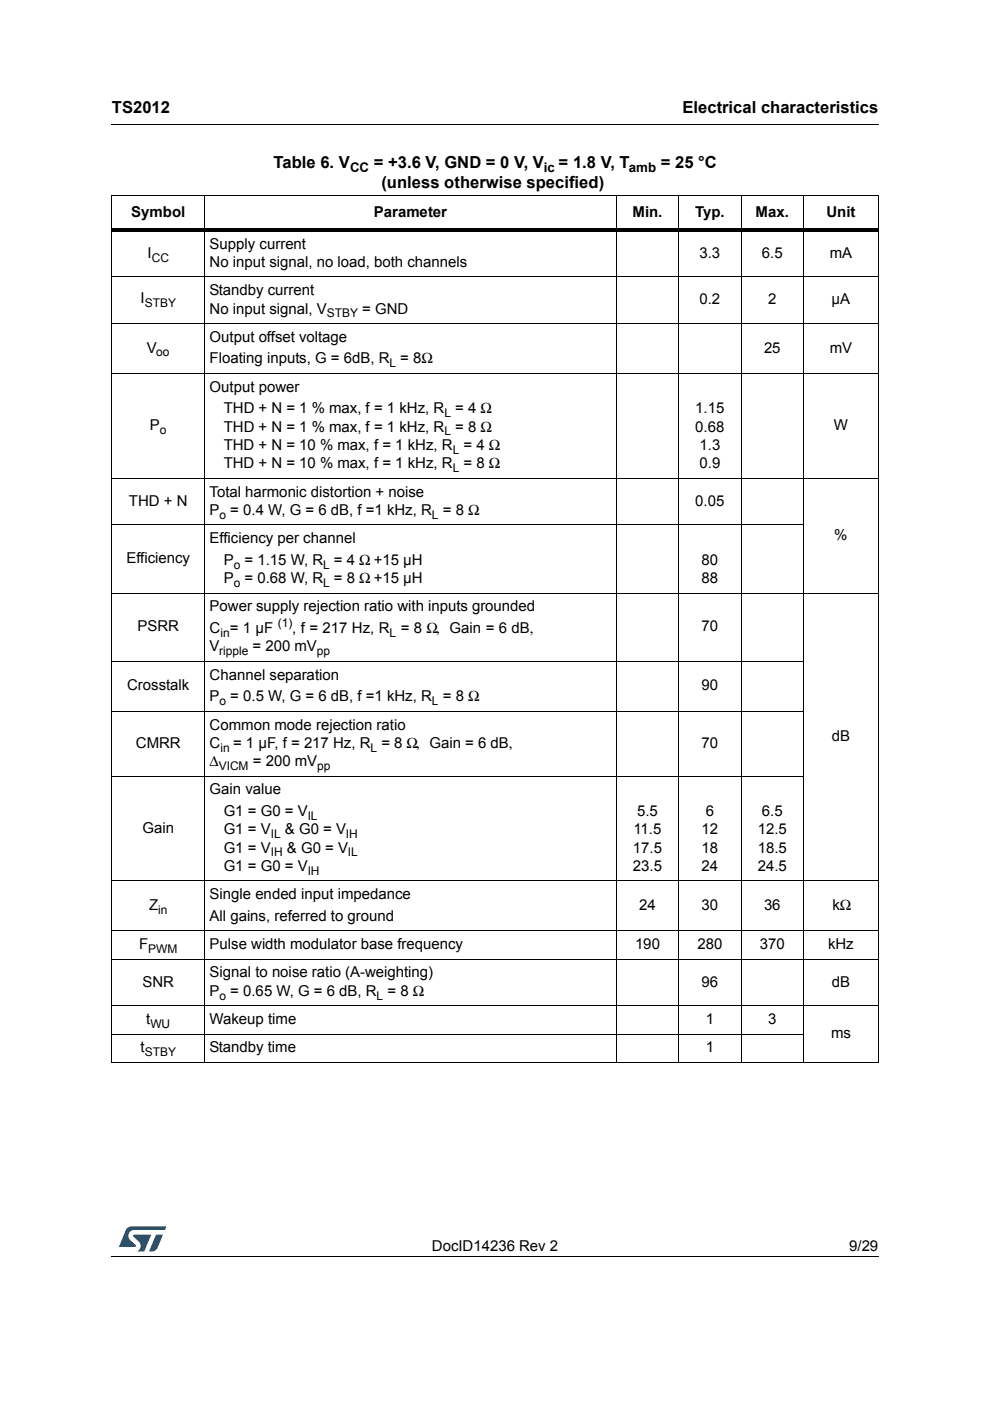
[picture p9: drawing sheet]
<svg xmlns="http://www.w3.org/2000/svg" width="210mm" height="297mm" viewBox="0 0 210 297" stroke-linecap="round" stroke-linejoin="round" font-family="sans-serif">
<defs><g id="words">
<g font-size="3.5">
<text x="23.7" y="23.9">TS2012</text>
<text x="144.7" y="23.9">Electrical characteristics</text>
<text x="58" y="35.7">Table 6. V</text>
<text x="79.2" y="35.7">= +3.6 V, GND = 0 V, V</text>
<text x="118.4" y="35.7">= 1.8 V, T</text>
<text x="140.1" y="35.7">= 25 °C</text>
<text x="80.9" y="39.9">(unless otherwise specified)</text>
</g>
<g font-size="3.2">
<text x="27.8" y="46">Symbol</text>
<text x="79.3" y="46">Parameter</text>
<text x="134.1" y="46">Min.</text>
<text x="147.4" y="46">Typ.</text>
<text x="160.2" y="46">Max.</text>
<text x="175.2" y="46">Unit</text>
<text x="44.4" y="52.7">Supply current</text>
<text x="31.3" y="54.7">I</text>
<text x="44.4" y="56.6">No input signal, no load, both channels</text>
<text x="148.3" y="54.7">3.3</text>
<text x="161.5" y="54.7">6.5</text>
<text x="175.9" y="54.7">mA</text>
<text x="29.8" y="64.2">I</text>
<text x="44.4" y="62.6">Standby current</text>
<text x="148.3" y="64.5">0.2</text>
<text x="162.8" y="64.5">2</text>
<text x="176.3" y="64.5">µA</text>
<text x="44.4" y="66.5">No input signal, V</text>
<text x="76.8" y="66.5">= GND</text>
<text x="31.2" y="74.8">V</text>
<text x="44.4" y="72.5">Output offset voltage</text>
<text x="44.4" y="77.1">Floating inputs, G = 6dB, R</text>
<text x="84.9" y="77.1">= 8Ω</text>
<text x="162" y="74.8">25</text>
<text x="175.9" y="74.8">mV</text>
<text x="44.4" y="83.1">Output power</text>
<text x="47.4" y="87.7">THD + N = 1 % max, f = 1 kHz, R</text>
<text x="96.5" y="87.7">= 4 Ω</text>
<text x="147.4" y="87.7">1.15</text>
<text x="31.8" y="91.2">P</text>
<text x="47.4" y="91.5">THD + N = 1 % max, f = 1 kHz, R</text>
<text x="47.4" y="95.4">THD + N = 10 % max, f = 1 kHz, R</text>
<text x="96.5" y="91.5">= 8 Ω</text>
<text x="98.3" y="95.4">= 4 Ω</text>
<text x="147.4" y="91.5">0.68</text>
<text x="148.3" y="95.4">1.3</text>
<text x="176.8" y="91.2">W</text>
<text x="47.4" y="99.3">THD + N = 10 % max, f = 1 kHz, R</text>
<text x="98.3" y="99.3">= 8 Ω</text>
<text x="148.3" y="99.3">0.9</text>
<text x="27.3" y="107.2">THD + N</text>
<text x="44.5" y="105.3">Total harmonic distortion + noise</text>
<text x="147.4" y="107.2">0.05</text>
<text x="44.5" y="109.2">P</text>
<text x="48.8" y="109.2">= 0.4 W, G = 6 dB, f =1 kHz, R</text>
<text x="93.9" y="109.2">= 8 Ω</text>
<text x="26.8" y="119.4">Efficiency</text>
<text x="44.5" y="115.2">Efficiency per channel</text>
<text x="47.4" y="119.8">P</text>
<text x="51.9" y="119.8">= 1.15 W, R</text>
<text x="70.8" y="119.8">= 4 Ω +15 µH</text>
<text x="148.7" y="119.8">80</text>
<text x="176.9" y="114.5">%</text>
<text x="47.4" y="123.6">P</text>
<text x="51.9" y="123.6">= 0.68 W, R</text>
<text x="70.8" y="123.6">= 8 Ω +15 µH</text>
<text x="148.7" y="123.6">88</text>
<text x="44.4" y="129.6">Power supply rejection ratio with inputs grounded</text>
<text x="29.1" y="133.9">PSRR</text>
<text x="44.4" y="134.2">C = 1 µF</text>
<text x="62" y="134.2">, f = 217 Hz, R</text>
<text x="85" y="134.2">= 8 Ω, Gain = 6 dB,</text>
<text x="148.7" y="133.9">70</text>
<text x="44.5" y="138.1">V</text>
<text x="53.5" y="138.1">= 200 mV</text>
<text x="27" y="146.4">Crosstalk</text>
<text x="44.5" y="144.1">Channel separation</text>
<text x="44.5" y="148.7">P</text>
<text x="48.8" y="148.7">= 0.5 W, G = 6 dB, f =1 kHz, R</text>
<text x="93.9" y="148.7">= 8 Ω</text>
<text x="148.7" y="146.4">90</text>
<text x="44.5" y="154.7">Common mode rejection ratio</text>
<text x="28.8" y="158.6">CMRR</text>
<text x="44.5" y="158.6">C</text>
<text x="49.4" y="158.6">= 1 µF, f = 217 Hz, R</text>
<text x="80.9" y="158.6">= 8 Ω, Gain = 6 dB,</text>
<text x="148.7" y="158.6">70</text>
<text x="176.4" y="157.1">dB</text>
<text x="44.5" y="162.4">Δ</text>
<text x="53.6" y="162.4">= 200 mV</text>
<text x="44.5" y="168.4">Gain value</text>
<text x="47.4" y="173">G1 = G0 = V</text>
<text x="135.1" y="173">5.5</text>
<text x="149.6" y="173">6</text>
<text x="161.5" y="173">6.5</text>
<text x="30.2" y="176.6">Gain</text>
<text x="47.4" y="176.9">G1 = V</text>
<text x="60.4" y="176.9">&amp; G0 = V</text>
<text x="134.3" y="176.9">11.5</text>
<text x="148.7" y="176.9">12</text>
<text x="160.7" y="176.9">12.5</text>
<text x="47.4" y="180.8">G1 = V</text>
<text x="47.4" y="184.7">G1 = G0 = V</text>
<text x="60.8" y="180.8">&amp; G0 = V</text>
<text x="134.2" y="180.8">17.5</text>
<text x="134.2" y="184.7">23.5</text>
<text x="148.7" y="180.8">18</text>
<text x="148.7" y="184.7">24</text>
<text x="160.7" y="180.8">18.5</text>
<text x="160.7" y="184.7">24.5</text>
<text x="44.4" y="190.7">Single ended input impedance</text>
<text x="31.6" y="193">Z</text>
<text x="44.4" y="195.2">All gains, referred to ground</text>
<text x="135.5" y="193">24</text>
<text x="148.7" y="193">30</text>
<text x="162" y="193">36</text>
<text x="176.5" y="193">kΩ</text>
<text x="29.5" y="201.3">F</text>
<text x="44.5" y="201.3">Pulse width modulator base frequency</text>
<text x="134.6" y="201.3">190</text>
<text x="147.9" y="201.3">280</text>
<text x="161.1" y="201.3">370</text>
<text x="175.6" y="201.3">kHz</text>
<text x="30.2" y="209.2">SNR</text>
<text x="44.5" y="207.2">Signal to noise ratio (A-weighting)</text>
<text x="148.7" y="209.2">96</text>
<text x="176.4" y="209.2">dB</text>
<text x="44.5" y="211.1">P</text>
<text x="48.8" y="211.1">= 0.65 W, G = 6 dB, R</text>
<text x="82.1" y="211.1">= 8 Ω</text>
<text x="31" y="217.1">t</text>
<text x="44.4" y="217.1">Wakeup time</text>
<text x="149.6" y="217.1">1</text>
<text x="162.9" y="217.1">3</text>
<text x="176.2" y="220.1">ms</text>
<text x="29.8" y="223.1">t</text>
<text x="44.4" y="223.1">Standby time</text>
<text x="149.6" y="223.1">1</text>
<text x="91.6" y="265.1">DocID14236 Rev 2</text>
<text x="180" y="265.1">9/29</text>
</g>
<g font-size="2.8">
<text x="74.2" y="36.6">CC</text>
<text x="115.3" y="36.6">ic</text>
<text x="133.3" y="36.6">amb</text>
</g>
<g font-size="2.5">
<text x="32.2" y="55.5">CC</text>
<text x="30.7" y="65">STBY</text>
<text x="69.3" y="67.3">STBY</text>
<text x="33.1" y="75.6">oo</text>
<text x="82.5" y="77.9">L</text>
<text x="94.2" y="88.4">L</text>
<text x="33.9" y="92">o</text>
<text x="94.2" y="92.3">L</text>
<text x="96" y="96.2">L</text>
<text x="96" y="100.1">L</text>
<text x="46.6" y="110">o</text>
<text x="91.6" y="110">L</text>
<text x="49.6" y="120.5">o</text>
<text x="49.6" y="124.4">o</text>
<text x="68.5" y="120.5">L</text>
<text x="68.5" y="124.4">L</text>
<text x="46.7" y="135">in</text>
<text x="58.9" y="132.9">(1)</text>
<text x="82.6" y="135">L</text>
<text x="46.5" y="138.9">ripple</text>
<text x="67.2" y="138.9">pp</text>
<text x="46.6" y="149.5">o</text>
<text x="91.6" y="149.5">L</text>
<text x="46.7" y="159.3">in</text>
<text x="78.5" y="159.3">L</text>
<text x="46.4" y="163.2">VICM</text>
<text x="67.3" y="163.2">pp</text>
<text x="65.2" y="173.8">IL</text>
<text x="57.4" y="177.7">IL</text>
<text x="73.3" y="177.7">IH</text>
<text x="57.4" y="181.6">IH</text>
<text x="65.2" y="185.5">IH</text>
<text x="73.8" y="181.6">IL</text>
<text x="33.5" y="193.7">in</text>
<text x="31.4" y="202">PWM</text>
<text x="46.6" y="211.9">o</text>
<text x="79.9" y="211.9">L</text>
<text x="31.9" y="217.9">WU</text>
<text x="30.7" y="223.9">STBY</text>
</g>
</g></defs>
<path d="M23.6 26.2l.1 .2zM23.6 266.3l.1 .1z" fill="#000"/>
<path d="M23.7 26.3h162.6M23.7 266.3h162.6" fill="none" stroke="#000" stroke-width=".21"/>
<path d="M25.2 260h10v5.3h-10z" fill="#fff"/>
<g fill="#005189">
<path d="M26.9 260.5l1-.5 7.3 .1-.3 .7h-6.4a1.31 1.31 0 0 0-1.3 1.1 1.31 1.31 0 0 0 .8 1.4l.7 .7 .1 .3-3.5 .1z"/>
<path d="M33.1 261.8h1.4l-.6 1.6a2.16 2.16 0 0 1-1.3 1.9l-1-.1z"/>
<path d="M28.3 261.8l3.7 .1-1.4 3.3-1.5 .1a1.43 1.43 0 0 0 .6-1.7l-1.4-1.4z"/>
</g>
<g fill="none" stroke="#000" stroke-width=".21">
<path d="M23.6 41.4h162.7M23.6 58.7h162.7M23.7 41.5v183.6M43.4 41.3v184M130.7 41.3v184M143.9 41.3v184M157.1 41.3v184M170.3 41.3v184M186.2 41.5v183.6M23.6 68.6h162.7M23.6 79.2h162.7M23.6 101.4h162.7"/>
<path d="M23.6 111.3h146.9M23.6 125.8h162.7M23.6 140.2h146.9M23.6 150.8h146.9M23.6 164.5h146.9M23.6 186.8h162.7M23.6 197.4h162.7M23.6 203.4h162.7M23.6 213.2h162.7M23.6 219.2h146.9M23.6 225.2h162.7"/>
</g>
<path d="M23.6 48.5h162.7v.7h-162.7z" fill="#000"/>
<use href="#words"/>
</svg>
